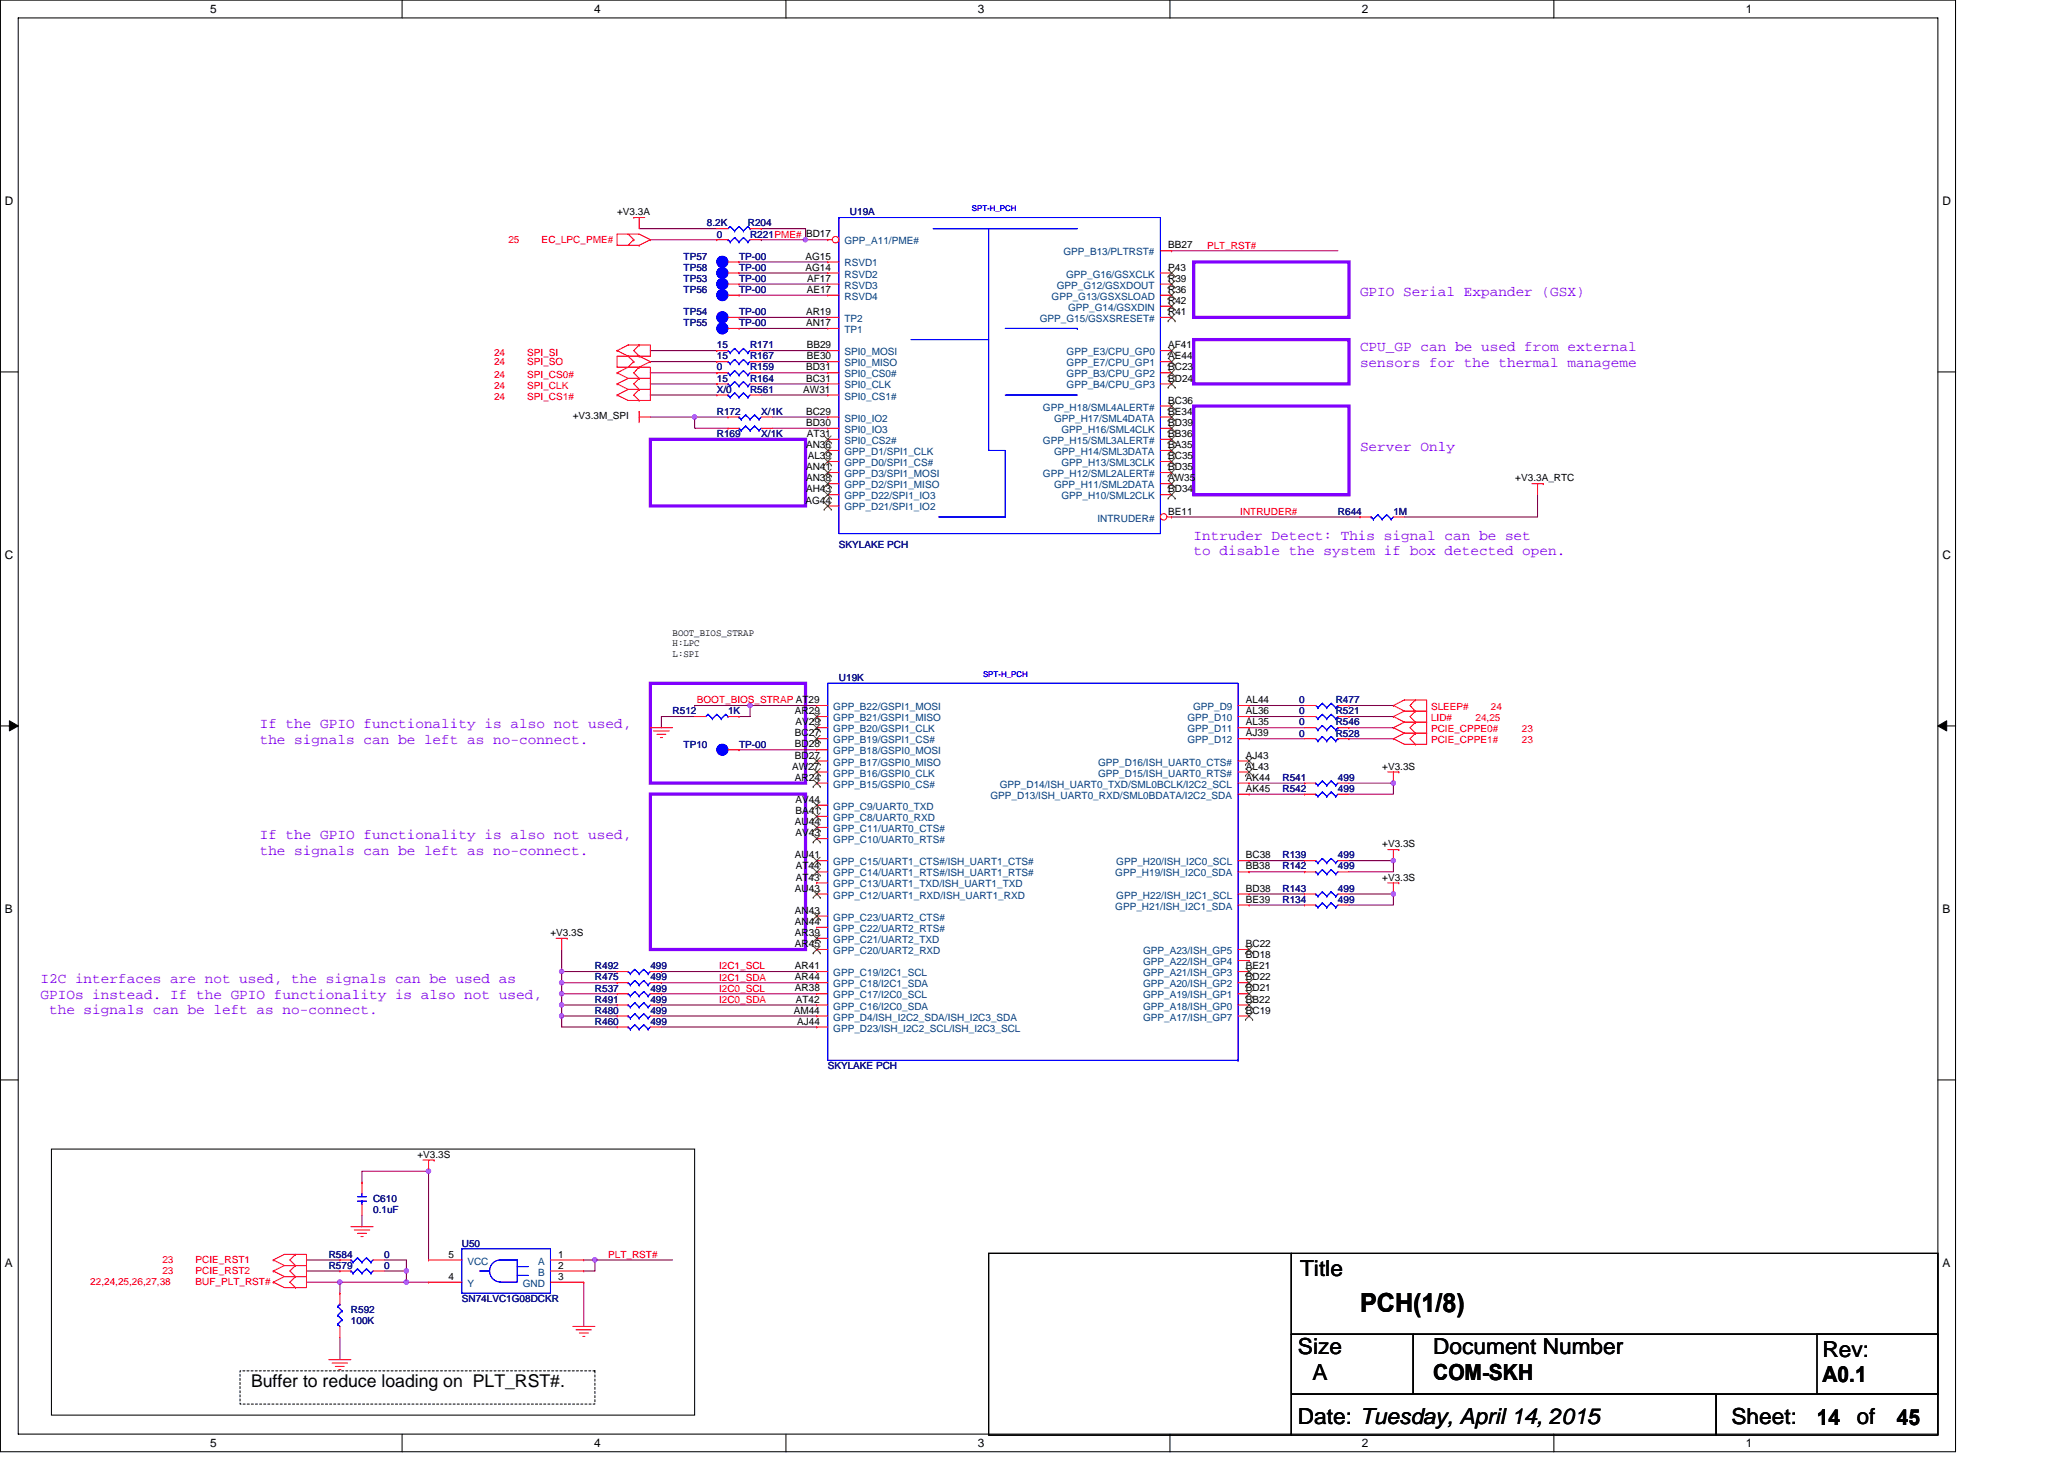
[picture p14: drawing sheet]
<svg xmlns="http://www.w3.org/2000/svg" width="297mm" height="210mm" viewBox="0 0 297 210" stroke-linecap="round" stroke-linejoin="round" font-family="sans-serif">
<defs><g id="words">
<text font-size="3.8" x="195.7" y="188.8">PCH(1/8)</text>
<g font-size="3.2">
<text x="187.1" y="183.7">Title</text>
<text x="186.8" y="194.9">Size</text>
<text x="206.3" y="194.9">Document Number</text>
<text x="262.3" y="195.4">Rev:</text>
<text x="188.9" y="198.5">A</text>
<text x="206.3" y="198.6">COM-SKH</text>
<text x="262.3" y="198.9">A0.1</text>
<text x="186.8" y="204.9">Date: Tuesday, April 14, 2015</text>
<text x="249.2" y="204.9">Sheet:</text>
<text x="261.5" y="205">14</text>
<text x="267.2" y="204.9">of</text>
<text x="273" y="205">45</text>
</g>
<text font-size="2.5" x="36.1" y="199.6">Buffer to reduce loading on PLT_RST#.</text>
<g font-size="2.1" fill="#8000ff">
<text x="195.7" y="42.6">GPIO Serial Expander (GSX)</text>
<text x="195.7" y="50.5">CPU_GP can be used from external</text>
<text x="195.7" y="52.8">sensors for the thermal manageme</text>
<text x="195.7" y="64.9">Server Only</text>
<text x="171.8" y="77.7">Intruder Detect: This signal can be set</text>
<text x="171.8" y="79.9">to disable the system if box detected open.</text>
<text x="37.4" y="104.8">If the GPIO functionality is also not used,</text>
<text x="37.4" y="107">the signals can be left as no-connect.</text>
<text x="37.4" y="120.8">If the GPIO functionality is also not used,</text>
<text x="37.4" y="123">the signals can be left as no-connect.</text>
<text x="5.8" y="141.5">I2C interfaces are not used, the signals can be used as</text>
<text x="5.8" y="143.7">GPIOs instead. If the GPIO functionality is also not used,</text>
<text x="7.1" y="146">the signals can be left as no-connect.</text>
</g>
<g font-size="1.7">
<text x="30.2" y="1.9">5</text>
<text x="85.5" y="1.9">4</text>
<text x="140.7" y="1.9">3</text>
<text x="196" y="1.9">2</text>
<text x="251.2" y="1.9">1</text>
<text x=".7" y="29.6">D</text>
<text x="279.5" y="29.6">D</text>
<text x=".7" y="80.5">C</text>
<text x="279.5" y="80.5">C</text>
<text x=".7" y="131.5">B</text>
<text x="279.5" y="131.5">B</text>
<text x=".7" y="182.4">A</text>
<text x="279.5" y="182.4">A</text>
<text x="30.2" y="208.3">5</text>
<text x="85.5" y="208.3">4</text>
<text x="140.7" y="208.3">3</text>
<text x="196" y="208.3">2</text>
<text x="251.2" y="208.3">1</text>
</g>
<g font-size="1.4" fill="#f00">
<text x="73.2" y="35">25</text>
<text x="78" y="35">EC_LPC_PME#</text>
<text x="173.7" y="35.8">PLT_RST#</text>
<text x="71.1" y="52.5">24</text>
<text x="71.1" y="51.2">24</text>
<text x="75.9" y="52.5">SPI_SO</text>
<text x="75.9" y="51.2">SPI_SI</text>
<text x="71.1" y="57.6">24</text>
<text x="71.1" y="54.4">24</text>
<text x="71.1" y="56">24</text>
<text x="75.9" y="57.6">SPI_CS1#</text>
<text x="75.9" y="54.4">SPI_CS0#</text>
<text x="75.9" y="56">SPI_CLK</text>
<text x="178.5" y="74.1">INTRUDER#</text>
<text x="100.3" y="101.2">BOOT_BIOS_STRAP AT29</text>
<text x="205.9" y="105.3">PCIE_CPPE0#</text>
<text x="205.9" y="107">PCIE_CPPE1#</text>
<text x="205.9" y="102.2">SLEEP#</text>
<text x="205.9" y="103.8">LID#</text>
<text x="212.3" y="103.8">24,25</text>
<text x="214.6" y="102.2">24</text>
<text x="219" y="105.3">23</text>
<text x="219" y="107">23</text>
<text x="103.5" y="139.5">I2C1_SCL</text>
<text x="103.5" y="141.1">I2C1_SDA</text>
<text x="103.5" y="142.7">I2C0_SCL</text>
<text x="103.5" y="144.3">I2C0_SDA</text>
<text x="13" y="185">22,24,25,26,27,38</text>
<text x="23.4" y="183.4">23</text>
<text x="23.4" y="181.8">23</text>
<text x="28.1" y="183.4">PCIE_RST2</text>
<text x="28.1" y="181.8">PCIE_RST1</text>
<text x="28.1" y="185">BUF_PLT_RST#</text>
<text x="87.5" y="181">PLT_RST#</text>
</g>
<g font-size="1.4">
<text x="88.8" y="31">+V3.3A</text>
<text x="168.1" y="35.8">BB27</text>
<text x="115.9" y="38.9">AG14</text>
<text x="115.9" y="37.4">AG15</text>
<text x="116.2" y="40.6">AF17</text>
<text x="168.1" y="40.6">R39</text>
<text x="168.1" y="38.9">P43</text>
<text x="116" y="46.9">AN17</text>
<text x="116" y="45.3">AR19</text>
<text x="116.1" y="42.1">AE17</text>
<text x="168.1" y="43.7">R42</text>
<text x="168.1" y="42.1">R36</text>
<text x="168.1" y="45.3">R41</text>
<text x="116" y="53.3">BD31</text>
<text x="116.1" y="51.7">BE30</text>
<text x="116.1" y="50.1">BB29</text>
<text x="168.1" y="53.3">BC23</text>
<text x="168.1" y="51.7">AE44</text>
<text x="168.1" y="50.1">AF41</text>
<text x="115.6" y="56.5">AW31</text>
<text x="116" y="59.7">BC29</text>
<text x="116" y="54.9">BC31</text>
<text x="168.1" y="59.7">BE34</text>
<text x="168.1" y="54.9">BD24</text>
<text x="168.1" y="58.1">BC36</text>
<text x="82.4" y="60.3">+V3.3M_SPI</text>
<text x="116" y="64.5">AN36</text>
<text x="116" y="61.3">BD30</text>
<text x="116.1" y="62.9">AT31</text>
<text x="168.1" y="64.5">BA35</text>
<text x="168.1" y="61.3">BD39</text>
<text x="168.1" y="62.9">BB36</text>
<text x="116" y="70.9">AH43</text>
<text x="116" y="69.3">AN38</text>
<text x="116" y="67.7">AN41</text>
<text x="116.2" y="66.1">AL39</text>
<text x="168.1" y="69.3">AW35</text>
<text x="168.1" y="70.9">BD34</text>
<text x="168.1" y="66.1">BC35</text>
<text x="168.1" y="67.7">BD35</text>
<text x="218.1" y="69.3">+V3.3A_RTC</text>
<text x="115.9" y="72.5">AG44</text>
<text x="168.1" y="74.1">BE11</text>
<text x="96.8" y="91.5">BOOT_BIOS_STRAP</text>
<text x="96.8" y="93">H:LPC</text>
<text x="96.8" y="94.5">L:SPI</text>
<text x="179.3" y="101.2">AL44</text>
<text x="114.4" y="102.8">AR29</text>
<text x="114.4" y="106">BC27</text>
<text x="114.4" y="107.6">BD28</text>
<text x="114.5" y="104.4">AV29</text>
<text x="179.3" y="102.8">AL36</text>
<text x="179.3" y="104.4">AL35</text>
<text x="179.3" y="106">AJ39</text>
<text x="114" y="110.8">AW27</text>
<text x="114.4" y="109.2">BD27</text>
<text x="114.4" y="112.4">AR24</text>
<text x="179.3" y="109.2">AJ43</text>
<text x="179.3" y="110.8">AL43</text>
<text x="179.3" y="112.4">AK44</text>
<text x="179.3" y="114">AK45</text>
<text x="198.9" y="110.8">+V3.3S</text>
<text x="114.4" y="118.7">AU44</text>
<text x="114.5" y="115.5">AV44</text>
<text x="114.5" y="117.2">BA41</text>
<text x="114.4" y="123.5">AU41</text>
<text x="114.5" y="120.4">AV43</text>
<text x="114.5" y="125.1">AT44</text>
<text x="179.3" y="123.5">BC38</text>
<text x="179.3" y="125.1">BB38</text>
<text x="198.9" y="122">+V3.3S</text>
<text x="114.4" y="128.3">AU43</text>
<text x="114.4" y="131.5">AN43</text>
<text x="114.5" y="126.7">AT43</text>
<text x="179.3" y="128.3">BD38</text>
<text x="179.3" y="129.9">BE39</text>
<text x="198.9" y="126.7">+V3.3S</text>
<text x="79.2" y="134.7">+V3.3S</text>
<text x="114.4" y="133.1">AN44</text>
<text x="114.4" y="134.7">AR39</text>
<text x="114.4" y="136.3">AR45</text>
<text x="179.3" y="136.3">BC22</text>
<text x="179.3" y="137.9">BD18</text>
<text x="114.4" y="139.5">AR41</text>
<text x="114.4" y="141.1">AR44</text>
<text x="114.4" y="142.7">AR38</text>
<text x="179.3" y="139.5">BE21</text>
<text x="179.3" y="141.1">BD22</text>
<text x="179.3" y="142.7">BD21</text>
<text x="114.2" y="145.9">AM44</text>
<text x="114.5" y="144.3">AT42</text>
<text x="114.7" y="147.5">AJ44</text>
<text x="179.3" y="144.3">BB22</text>
<text x="179.3" y="145.9">BC19</text>
<text x="60.1" y="166.6">+V3.3S</text>
<text x="64.5" y="181">5</text>
<text x="64.5" y="184.2">4</text>
<text x="80.3" y="181">1</text>
<text x="80.3" y="182.6">2</text>
<text x="80.3" y="184.2">3</text>
</g>
<g font-size="1.4" fill="#000080">
<text x="101.7" y="32.6">8.2K</text>
<text x="103.2" y="34.2">0</text>
<text x="107.6" y="32.6">R204</text>
<text x="107.9" y="34.2">R221PME# BD17</text>
<text x="122.3" y="31">U19A</text>
<text x="98.4" y="40.6">TP53</text>
<text x="98.4" y="37.4">TP57</text>
<text x="98.4" y="39">TP58</text>
<text x="106.4" y="40.6">TP-00</text>
<text x="106.4" y="37.4">TP-00</text>
<text x="106.4" y="39">TP-00</text>
<text x="98.4" y="42.2">TP56</text>
<text x="98.4" y="45.3">TP54</text>
<text x="98.4" y="46.9">TP55</text>
<text x="106.4" y="42.2">TP-00</text>
<text x="106.4" y="45.3">TP-00</text>
<text x="106.4" y="46.9">TP-00</text>
<text x="103.2" y="53.3">0</text>
<text x="103.2" y="50.1">15</text>
<text x="103.2" y="51.7">15</text>
<text x="107.9" y="53.3">R159</text>
<text x="107.9" y="50.1">R171</text>
<text x="107.9" y="51.7">R167</text>
<text x="103.2" y="59.7">R172</text>
<text x="103.2" y="54.9">15</text>
<text x="103.2" y="56.5">X/0</text>
<text x="107.9" y="54.9">R164</text>
<text x="107.9" y="56.5">R561</text>
<text x="109.6" y="59.7">X/1K</text>
<text x="103.2" y="62.9">R169</text>
<text x="109.6" y="62.9">X/1K</text>
<text x="192.5" y="74.1">R644</text>
<text x="200.5" y="74.1">1M</text>
<text x="120.7" y="78.9">SKYLAKE PCH</text>
<text x="120.7" y="98">U19K</text>
<text x="187" y="101.2">0</text>
<text x="192.2" y="101.2">R477</text>
<text x="96.8" y="102.8">R512</text>
<text x="98.4" y="107.6">TP10</text>
<text x="104.8" y="102.8">1K</text>
<text x="106.4" y="107.6">TP-00</text>
<text x="187" y="106">0</text>
<text x="187" y="102.8">0</text>
<text x="187" y="104.4">0</text>
<text x="192.2" y="106">R528</text>
<text x="192.2" y="102.8">R521</text>
<text x="192.2" y="104.4">R546</text>
<text x="184.6" y="112.4">R541</text>
<text x="184.6" y="114">R542</text>
<text x="192.5" y="112.4">499</text>
<text x="192.5" y="114">499</text>
<text x="184.6" y="123.5">R139</text>
<text x="184.6" y="125.1">R142</text>
<text x="192.5" y="123.5">499</text>
<text x="192.5" y="125.1">499</text>
<text x="184.6" y="128.3">R143</text>
<text x="184.6" y="129.9">R134</text>
<text x="192.5" y="128.3">499</text>
<text x="192.5" y="129.9">499</text>
<text x="85.6" y="139.5">R492</text>
<text x="85.6" y="141.1">R475</text>
<text x="85.6" y="142.7">R537</text>
<text x="93.6" y="139.5">499</text>
<text x="93.6" y="141.1">499</text>
<text x="93.6" y="142.7">499</text>
<text x="85.6" y="145.9">R480</text>
<text x="85.6" y="147.5">R460</text>
<text x="85.6" y="144.3">R491</text>
<text x="93.6" y="145.9">499</text>
<text x="93.6" y="147.5">499</text>
<text x="93.6" y="144.3">499</text>
<text x="119.1" y="153.9">SKYLAKE PCH</text>
<text x="53.7" y="173">C610</text>
<text x="53.7" y="174.6">0.1uF</text>
<text x="66.5" y="179.4">U50</text>
<text x="47.3" y="182.6">R579</text>
<text x="47.3" y="181">R584</text>
<text x="55.3" y="182.6">0</text>
<text x="55.3" y="181">0</text>
<text x="50.5" y="189">R592</text>
<text x="50.5" y="190.6">100K</text>
<text x="66.5" y="187.4">SN74LVC1G08DCKR</text>
</g>
<g font-size="1.4" fill="#004080">
<text x="121.5" y="35.2">GPP_A11/PME#</text>
<text x="121.5" y="41.6">RSVD3</text>
<text x="121.5" y="39.9">RSVD2</text>
<text x="121.5" y="38.4">RSVD1</text>
<text x="152.1" y="41.6">GPP_G12/GSXDOUT</text>
<text x="153" y="36.7">GPP_B13/PLTRST#</text>
<text x="153.4" y="39.9">GPP_G16/GSXCLK</text>
<text x="121.5" y="47.9">TP1</text>
<text x="121.5" y="46.3">TP2</text>
<text x="121.5" y="43.1">RSVD4</text>
<text x="149.6" y="46.3">GPP_G15/GSXSRESET#</text>
<text x="151.3" y="43.1">GPP_G13/GSXSLOAD</text>
<text x="153.7" y="44.7">GPP_G14/GSXDIN</text>
<text x="121.5" y="52.7">SPI0_MISO</text>
<text x="121.5" y="51.1">SPI0_MOSI</text>
<text x="153.5" y="52.7">GPP_E7/CPU_GP1</text>
<text x="153.5" y="51.1">GPP_E3/CPU_GP0</text>
<text x="121.5" y="57.5">SPI0_CS1#</text>
<text x="121.5" y="55.9">SPI0_CLK</text>
<text x="121.5" y="54.3">SPI0_CS0#</text>
<text x="150.1" y="59.1">GPP_H18/SML4ALERT#</text>
<text x="153.5" y="55.9">GPP_B4/CPU_GP3</text>
<text x="153.5" y="54.3">GPP_B3/CPU_GP2</text>
<text x="121.5" y="65.5">GPP_D1/SPI1_CLK</text>
<text x="121.5" y="63.9">SPI0_CS2#</text>
<text x="121.5" y="62.3">SPI0_IO3</text>
<text x="121.5" y="60.7">SPI0_IO2</text>
<text x="150.1" y="63.9">GPP_H15/SML3ALERT#</text>
<text x="151.7" y="65.5">GPP_H14/SML3DATA</text>
<text x="151.7" y="60.7">GPP_H17/SML4DATA</text>
<text x="152.8" y="62.3">GPP_H16/SML4CLK</text>
<text x="121.5" y="71.9">GPP_D22/SPI1_IO3</text>
<text x="121.5" y="70.3">GPP_D2/SPI1_MISO</text>
<text x="121.5" y="68.7">GPP_D3/SPI1_MOSI</text>
<text x="121.5" y="67.1">GPP_D0/SPI1_CS#</text>
<text x="150.1" y="68.7">GPP_H12/SML2ALERT#</text>
<text x="151.7" y="70.3">GPP_H11/SML2DATA</text>
<text x="152.8" y="71.9">GPP_H10/SML2CLK</text>
<text x="152.8" y="67.1">GPP_H13/SML3CLK</text>
<text x="121.5" y="73.5">GPP_D21/SPI1_IO2</text>
<text x="157.9" y="75.1">INTRUDER#</text>
<text x="119.9" y="102.2">GPP_B22/GSPI1_MOSI</text>
<text x="119.9" y="103.8">GPP_B21/GSPI1_MISO</text>
<text x="119.9" y="105.4">GPP_B20/GSPI1_CLK</text>
<text x="119.9" y="107">GPP_B19/GSPI1_CS#</text>
<text x="170.9" y="103.8">GPP_D10</text>
<text x="170.9" y="105.4">GPP_D11</text>
<text x="170.9" y="107">GPP_D12</text>
<text x="171.7" y="102.2">GPP_D9</text>
<text x="119.9" y="108.6">GPP_B18/GSPI0_MOSI</text>
<text x="119.9" y="110.2">GPP_B17/GSPI0_MISO</text>
<text x="119.9" y="111.8">GPP_B16/GSPI0_CLK</text>
<text x="119.9" y="113.4">GPP_B15/GSPI0_CS#</text>
<text x="143.9" y="113.4">GPP_D14/ISH_UART0_TXD/SML0BCLK/I2C2_SCL</text>
<text x="158" y="110.2">GPP_D16/ISH_UART0_CTS#</text>
<text x="158" y="111.8">GPP_D15/ISH_UART0_RTS#</text>
<text x="119.9" y="116.5">GPP_C9/UART0_TXD</text>
<text x="119.9" y="118.2">GPP_C8/UART0_RXD</text>
<text x="119.9" y="119.7">GPP_C11/UART0_CTS#</text>
<text x="142.6" y="115">GPP_D13/ISH_UART0_RXD/SML0BDATA/I2C2_SDA</text>
<text x="119.9" y="121.3">GPP_C10/UART0_RTS#</text>
<text x="119.9" y="124.5">GPP_C15/UART1_CTS#/ISH_UART1_CTS#</text>
<text x="160.7" y="124.5">GPP_H20/ISH_I2C0_SCL</text>
<text x="119.9" y="126.1">GPP_C14/UART1_RTS#/ISH_UART1_RTS#</text>
<text x="119.9" y="127.7">GPP_C13/UART1_TXD/ISH_UART1_TXD</text>
<text x="119.9" y="129.3">GPP_C12/UART1_RXD/ISH_UART1_RXD</text>
<text x="160.5" y="126.1">GPP_H19/ISH_I2C0_SDA</text>
<text x="160.5" y="130.9">GPP_H21/ISH_I2C1_SDA</text>
<text x="160.7" y="129.3">GPP_H22/ISH_I2C1_SCL</text>
<text x="119.9" y="132.5">GPP_C23/UART2_CTS#</text>
<text x="119.9" y="134.1">GPP_C22/UART2_RTS#</text>
<text x="119.9" y="135.7">GPP_C21/UART2_TXD</text>
<text x="119.9" y="137.3">GPP_C20/UART2_RXD</text>
<text x="164.5" y="137.3">GPP_A23/ISH_GP5</text>
<text x="119.9" y="140.5">GPP_C19/I2C1_SCL</text>
<text x="119.9" y="142.1">GPP_C18/I2C1_SDA</text>
<text x="119.9" y="143.7">GPP_C17/I2C0_SCL</text>
<text x="164.5" y="138.9">GPP_A22/ISH_GP4</text>
<text x="164.5" y="140.5">GPP_A21/ISH_GP3</text>
<text x="164.5" y="142.1">GPP_A20/ISH_GP2</text>
<text x="164.5" y="143.7">GPP_A19/ISH_GP1</text>
<text x="119.9" y="145.3">GPP_C16/I2C0_SDA</text>
<text x="119.9" y="146.9">GPP_D4/ISH_I2C2_SDA/ISH_I2C3_SDA</text>
<text x="119.9" y="148.5">GPP_D23/ISH_I2C2_SCL/ISH_I2C3_SCL</text>
<text x="164.5" y="145.3">GPP_A18/ISH_GP0</text>
<text x="164.5" y="146.9">GPP_A17/ISH_GP7</text>
<text x="67.3" y="182">VCC</text>
<text x="67.3" y="185.2">Y</text>
<text x="75.2" y="185.2">GND</text>
<text x="77.5" y="182">A</text>
<text x="77.5" y="183.6">B</text>
</g>
<g font-size="1.1" fill="#00f">
<text x="139.9" y="30.4">SPT-H_PCH</text>
<text x="141.5" y="97.5">SPT-H_PCH</text>
</g>
</g></defs>
<path d="M.1 0h281.3v208.9h-281.3zM2.6 2.6h276.3v203.8h-276.3z" fill="none" stroke="#000" stroke-width=".15"/>
<g fill="#fff">
<path d="M30.2 .4h1v1.8h-1z"/>
<path d="M30.2 206.7h1v1.9h-1z"/>
</g>
<path d="M57.9 0v2.6M57.9 206.4v2.6" fill="none" stroke="#000" stroke-width=".15"/>
<g fill="#fff">
<path d="M85.5 .4h.9v1.8h-.9z"/>
<path d="M85.5 206.7h.9v1.9h-.9z"/>
</g>
<path d="M113.1 0v2.6M113.1 206.4v2.6" fill="none" stroke="#000" stroke-width=".15"/>
<g fill="#fff">
<path d="M140.7 .4h1v1.8h-1z"/>
<path d="M140.7 206.7h1v1.9h-1z"/>
</g>
<path d="M168.4 0v2.6M168.4 206.4v2.6" fill="none" stroke="#000" stroke-width=".15"/>
<g fill="#fff">
<path d="M196 .4h.9v1.8h-.9z"/>
<path d="M196 206.7h.9v1.9h-.9z"/>
</g>
<path d="M223.6 0v2.6M223.6 206.4v2.6" fill="none" stroke="#000" stroke-width=".15"/>
<g fill="#fff">
<path d="M251.2 .4h1v1.8h-1z"/>
<path d="M251.2 206.7h1v1.9h-1z"/>
<path d="M.7 28h1.2v1.9h-1.2z"/>
<path d="M279.5 28h1.3v1.9h-1.3z"/>
<path d="M.7 79h1.2v1.9h-1.2z"/>
<path d="M279.5 79h1.3v1.9h-1.3z"/>
</g>
<path d="M.1 53.5h2.5M278.9 53.5h2.5" fill="none" stroke="#000" stroke-width=".15"/>
<g fill="#fff">
<path d="M.7 129.9h1.1v1.9h-1.1z"/>
<path d="M279.5 129.9h1.2v1.9h-1.2z"/>
</g>
<path d="M.1 104.5h2.5M278.9 104.5h2.5" fill="none" stroke="#000" stroke-width=".15"/>
<path d="M1.4 103.7l1.2 .8-1.2 .7zM278.9 104.5l1.3-.8v1.5z" fill="#000" stroke="#000" stroke-width=".14"/>
<g fill="#fff">
<path d="M.7 180.9h1.1v1.9h-1.1z"/>
<path d="M279.5 180.9h1.2v1.9h-1.2z"/>
</g>
<path d="M.1 155.4h2.5M278.9 155.4h2.5M7.4 165.4h92.6v38.3h-92.6zM142.3 180.4h43.5v26.1h-43.5zM185.8 192h17.6v8.6h-17.6zM185.8 180.4h93.1v11.6h-93.1zM203.4 192h75.5v8.6h-75.5zM261.5 192h17.4v8.6h-17.4zM185.8 200.6h61.2v5.9h-61.2zM247 200.6h31.9v5.9h-31.9z" fill="none" stroke="#000" stroke-width=".15"/>
<path d="M34.5 197.3h51.1v4.8h-51.1z" fill="none" stroke="#000" stroke-width=".15" stroke-dasharray=".3 .3"/>
<path d="M171.8 37.7h22.3v8h-22.3zM171.8 48.9h22.3v6.3h-22.3zM171.8 58.4h22.3v12.8h-22.3zM93.6 63.2h22.3v9.6h-22.3zM93.6 98.3h22.3v14.4h-22.3zM93.6 114.3h22.3v22.4h-22.3z" fill="none" stroke="#8000ff" stroke-width=".47"/>
<g fill="none" stroke="#800040" stroke-width=".15">
<path d="M92 32.9h11.2M93.6 34.5h9.6M106.4 37.7h12.7M106.4 39.3h12.7M109.6 32.9h6.3M109.6 34.5h.1M109.6 34.5h6.3M115.9 34.5h3.2M115.9 32.9h.1M115.9 32.9v1.6M168.6 36.1h.1M168.6 36.1h23.9"/>
<path d="M93.6 56.9h9.6M93.6 53.7h9.6M93.6 52h9.6M93.6 55.2h9.6M93.6 50.5h9.6M106.4 40.9h12.7M106.4 42.5h12.7M106.4 45.7h12.7M106.4 47.3h12.7M109.6 56.9h9.5M109.6 53.7h9.5M109.6 52h9.5"/>
<path d="M109.6 55.2h9.5M109.6 50.5h9.5M93.6 60h6.4v1.6h4.8M100 60h.1M100 60h4.8M111.1 60h8M111.1 61.6h8M168.6 74.4h.1M168.6 74.4h27.1M221.3 71.2v3.2h-19.2M100 101.5h7.9v1.6h-1.5M100 103.1h-4.8v1.6"/>
<path d="M100 101.5h.1M106.4 107.9h11.1M107.9 101.5h.1M107.9 101.5h9.6M117.5 107.9h.1M179.8 112.7h7.9M179.8 114.3h7.9M179.8 104.7h7.9M179.8 106.3h7.9M179.8 101.5h7.9M179.8 103.1h7.9M194.1 104.7h6.4"/>
<path d="M194.1 106.3h6.4M194.1 101.5h6.4M194.1 103.1h6.4M194.1 112.7h6.4M200.5 112.7h.1M200.5 112.7v1.6h-6.4M80.8 139.8h.1M80.8 136.7v3.1M80.8 139.8h8M80.8 139.8v1.6M95.2 139.8h.1M95.2 139.8h22.3"/>
<path d="M179.8 123.9h7.9M179.8 125.5h7.9M179.8 128.7h7.9M179.8 130.3h7.9M194.1 123.9h6.4M194.1 128.7h6.4M200.5 123.9h.1M200.5 123.9v1.6h-6.4M200.5 128.7h.1M200.5 128.7v1.6h-6.4M80.8 141.4h8M80.8 143h.1"/>
<path d="M80.8 144.6h8M80.8 143v1.6M80.8 141.4h.1M80.8 141.4v1.6M80.8 146.2h.1M80.8 146.2h8M80.8 146.2v1.6h8M80.8 143h8M80.8 144.6v1.6M95.2 141.4h.1M95.2 143h.1M95.2 144.6h.1"/>
<path d="M95.2 146.2h22.3M95.2 147.8h22.3M95.2 141.4h22.3M95.2 143h22.3M95.2 144.6h22.3M52.1 174.9v1.7M61.7 168.6h-9.6v1.6M61.7 168.6h.1M61.7 168.6v12.7M44.1 184.5h4.8M44.1 181.3h4.8M44.1 182.9h4.8"/>
<path d="M48.9 192.5v3.2M48.9 184.5h.1M48.9 184.5v1.6M48.9 184.5h12.8M55.3 181.3h3.2v1.6M55.3 182.9h3.2M58.5 184.5h.1M58.5 182.9h.1M58.5 182.9v1.6M84 181.3h1.6M84 184.5v6.4M85.6 181.3v1.6h-1.6"/>
<path d="M85.6 181.3h.1M85.6 181.3h11.2"/>
</g>
<g fill="#f0f" stroke="#f0f" stroke-width=".15">
<circle cx="100" cy="60" r=".31"/>
<circle cx="85.6" cy="181.3" r=".31"/>
<circle cx="48.9" cy="184.5" r=".31"/>
<circle cx="58.5" cy="184.5" r=".31"/>
<circle cx="61.7" cy="168.6" r=".31"/>
<circle cx="58.5" cy="182.9" r=".31"/>
<circle cx="80.8" cy="139.8" r=".31"/>
<circle cx="80.8" cy="143" r=".31"/>
<circle cx="80.8" cy="141.4" r=".31"/>
<circle cx="80.8" cy="144.6" r=".31"/>
<circle cx="80.8" cy="146.2" r=".31"/>
<circle cx="200.5" cy="112.7" r=".31"/>
<circle cx="200.5" cy="123.9" r=".31"/>
<circle cx="200.5" cy="128.7" r=".31"/>
<circle cx="115.9" cy="34.5" r=".31"/>
<circle cx="107.9" cy="101.5" r=".31"/>
</g>
<g fill="none" stroke="#f00" stroke-width=".15">
<path d="M90.4 33.7l.8 .8M91.2 31.3h.1M91.2 34.5h.1M91.2 31.3h1.6M91.2 34.5l-.8 .8M92 31.3v1.6M92 35.3h.1M93.6 34.5l-1.6-.8h-3.2v1.6h3.2M93.6 34.5h.1M93.6 34.5l-1.6 .8M103.2 34.5h.1M103.2 34.5h1.6"/>
<path d="M104.8 37.7h1.6M106.4 37.7h.1M107.9 34.5h1.7M88.8 56.9h.1M88.8 53.7h.1M88.8 55.2h.1M88.8 50.5h.1M88.8 50.5l1.6-.8h3.2v1.6h-3.2M88.8 53.7l1.6 .8M88.8 55.2l1.6 .8M88.8 50.5l1.6 .8M90.4 56h3.2v1.6h-3.2l-1.6-.7"/>
<path d="M90.4 52.9h3.2v1.6h-3.2M90.4 54.5h3.2v1.5h-3.2M90.4 56l-1.6 .9M90.4 52.9l-1.6 .8M90.4 51.3l.8 .7M90.4 54.5l-1.6 .7M91.2 52h.1M91.2 52l-.8 .9M92 59.2h.1M92 57.6h.1M92 56h.1M92 54.5h.1"/>
<path d="M92 52.9h.1M92 51.3h-3.2v1.6h3.2M92 51.3h.1M92 49.7h.1M92 59.2v1.6M92 56l-.8 .9 .8 .7M92 52.9l-.8 .8 .8 .8M92 51.3l1.6 .7M92 54.5l-.8 .7 .8 .8M92 49.7l-.8 .8 .8 .8M93.6 52h.1M93.6 52l-1.6 .9"/>
<path d="M103.2 53.7h.1M103.2 50.5h.1M103.2 53.7h1.6M103.2 50.5h1.6M104.8 40.9h1.6M104.8 42.5h1.6M106.4 40.9h.1M106.4 42.5h.1M107.9 53.7h1.7M107.9 50.5h1.7M92 60h1.6M104.8 60h.1"/>
<path d="M104.8 61.6h.1M104.8 60h1.6M104.8 61.6h1.6M109.6 60h1.5M109.6 61.6h1.5M220.5 69.6h1.6M221.3 69.6v1.6M222.1 69.6h.1M93.6 104.7h3.2M94.1 105.2h2.2M94.5 105.7h1.3M95 106.2h.4"/>
<path d="M100 103.1h1.6M104.8 103.1h1.6M106.4 103.1h.1M117.5 101.5h.1M117.5 103.1h.1M117.5 104.7h.1M117.5 106.3h.1M117.5 107.9h.1M117.5 109.5h.1M117.5 111.1h.1M117.5 112.7h.1M117.5 115.9h.1"/>
<path d="M117.5 117.5h.1M117.5 119.1h.1M117.5 111.1h1.6M117.5 106.3h1.6M117.5 112.7h1.6M117.5 101.5h1.6M117.5 103.1h1.6M117.5 104.7h1.6M117.5 107.9h1.6M117.5 109.5h1.6M117.5 115.9h1.6M117.5 117.5h1.6"/>
<path d="M117.5 119.1h1.6M178.2 111.1h1.6M178.2 106.3h1.6M178.2 112.7h1.6M178.2 114.3h1.6M178.2 101.5h1.6M178.2 103.1h1.6M178.2 104.7h1.6M178.2 109.5h1.6M179.8 101.5h.1M179.8 103.1h.1M179.8 104.7h.1"/>
<path d="M179.8 106.3h.1M179.8 109.5h.1M179.8 111.1h.1M179.8 112.7h.1M179.8 114.3h.1M187.7 106.3h1.7M187.7 112.7h.1M187.7 114.3h.1M187.7 101.5h1.7M187.7 112.7h1.7M187.7 114.3h1.7M192.5 112.7h1.6"/>
<path d="M192.5 114.3h1.6M192.5 106.3h1.6M192.5 101.5h1.6M194.1 106.3h.1M194.1 101.5h.1M199.7 111.1h1.6M200.5 111.1v1.6M200.5 104.7h.1M200.5 106.3h.1M200.5 101.5h.1M200.5 101.5l1.6-.8h3.2v1.6h-3.2M200.5 103.1h.1"/>
<path d="M200.5 104.7l1.6 .8M200.5 101.5l1.6 .8M200.5 103.1l1.6 .8M201.3 111.1h.1M202.1 103.9h3.2v1.6h-3.2M202.1 105.5h3.2v1.6h-3.2l-1.6-.8M202.1 102.3h3.2v1.6h-3.2M202.1 103.9l-1.6 .8M202.1 105.5l-1.6 .8M202.1 102.3l-1.6 .8M203.7 105.5h.1M203.7 103.9h.1"/>
<path d="M203.7 107.1h.1M203.7 102.3h.1M203.7 100.7h.1M203.7 103.9l-.8 .8 .8 .8M203.7 105.5l-.8 .8 .8 .8M203.7 100.7l-.8 .8 .8 .8M203.7 102.3l-.8 .8 .8 .8M80 135h1.6M80.8 135v1.7M81.6 135h.1M88.8 139.8h.1M88.8 139.8h1.6"/>
<path d="M93.6 139.8h1.6M117.5 120.7h.1M117.5 123.9h.1M117.5 125.5h.1M117.5 127.1h.1M117.5 128.7h.1M117.5 131.8h.1M117.5 133.5h.1M117.5 135h.1M117.5 136.7h.1M117.5 139.8h.1M117.5 135h1.6"/>
<path d="M117.5 127.1h1.6M117.5 128.7h1.6M117.5 120.7h1.6M117.5 123.9h1.6M117.5 125.5h1.6M117.5 131.8h1.6M117.5 133.5h1.6M117.5 136.7h1.6M117.5 139.8h1.6M178.2 128.7h1.6M178.2 123.9h1.6M178.2 125.5h1.6"/>
<path d="M178.2 136.7h1.6M178.2 139.8h1.6M178.2 130.3h1.6M178.2 138.2h1.6M179.8 123.9h.1M179.8 125.5h.1M179.8 128.7h.1M179.8 130.3h.1M179.8 136.7h.1M179.8 138.2h.1M179.8 139.8h.1M187.7 128.7h.1"/>
<path d="M187.7 130.3h.1M187.7 123.9h.1M187.7 125.5h.1M187.7 128.7h1.7M187.7 123.9h1.7M187.7 125.5h1.7M187.7 130.3h1.7M192.5 128.7h1.6M192.5 130.3h1.6M192.5 123.9h1.6M192.5 125.5h1.6M199.7 122.3h1.6"/>
<path d="M199.7 127.1h1.6M200.5 122.3v1.6M200.5 127.1v1.6M201.3 122.3h.1M201.3 127.1h.1M117.5 141.4h.1M117.5 143h.1M117.5 144.6h.1M117.5 146.2h.1M117.5 147.8h.1M117.5 141.4h1.6M117.5 143h1.6"/>
<path d="M117.5 144.6h1.6M117.5 146.2h1.6M117.5 147.8h1.6M178.2 141.4h1.6M178.2 143h1.6M178.2 144.6h1.6M178.2 146.2h1.6M179.8 141.4h.1M179.8 143h.1M179.8 144.6h.1M179.8 146.2h.1M50.5 176.6h3.2"/>
<path d="M51 177h2.2M51.5 177.5h1.2M51.9 178h.4M60.9 167h1.6M61.7 167v1.6M62.5 167h.1M39.3 182.9h.1M39.3 181.3h.1M39.3 181.3l1.6-.8h3.2v1.6h-3.2M39.3 184.5h.1M39.3 182.9l1.6 .8M39.3 181.3l1.6 .8"/>
<path d="M40.9 182.1h3.2v1.6h-3.2M40.9 183.7h3.2v1.6h-3.2l-1.6-.8M40.9 182.1l-1.6 .8M40.9 183.7l-1.6 .8M42.5 183.7h.1M42.5 182.1h.1M42.5 180.5h.1M42.5 185.3h.1M42.5 182.1l-.8 .8 .8 .8M42.5 180.5l-.8 .8 .8 .8M42.5 183.7l-.8 .8 .8 .8M47.3 195.7h3.2"/>
<path d="M47.8 196.2h2.2M48.3 196.7h1.2M48.7 197.1h.4M48.9 190.9v1.6M48.9 186.1h.1M48.9 182.9h.1M48.9 186.1v1.6M48.9 182.9h1.6M53.7 182.9h1.6M61.7 181.3h.1M61.7 184.5h.1M61.7 181.3h4.8"/>
<path d="M61.7 184.5h4.8M79.2 182.9h4.8M79.2 181.3h4.8M79.2 184.5h4.8M82.4 190.9h3.2M82.9 191.4h2.2M83.4 191.9h1.3M83.9 192.3h.3M84 181.3h.1M84 182.9h.1M84 184.5h.1"/>
</g>
<g fill="#00f" stroke="#00f" stroke-width=".15">
<circle cx="104" cy="40.9" r=".79"/>
<circle cx="104" cy="37.7" r=".8"/>
<circle cx="104" cy="42.5" r=".8"/>
</g>
<g fill="none" stroke="#00f" stroke-width=".15">
<path d="M104.8 34.5h.1M104.8 34.5l.3 .3M105.1 34.8h.1M105.7 34.2h.1M105.7 34.2l-.6 .6M105.7 34.2l.7 .6M106.4 34.8h.1M107 34.2h.1M107 34.2l.6 .6M107 34.2l-.6 .6M107.6 34.8h.1M107.9 34.5l-.3 .3"/>
<path d="M120.7 31.3h46.3v45.5h-46.3zM134.3 32.9h20.7M142.3 32.9v31.9h2.4v9.6h-9.6M104.8 53.7h.1M104.8 50.5h.1M104.8 53.7l.3 .3M104.8 50.5l.3 .3M105.1 54h.1M105.1 50.8h.1M105.7 53.3h.1M105.7 50.1h.1M105.7 53.3l-.6 .7"/>
<path d="M105.7 53.3l.7 .7M105.7 50.1l-.6 .7M105.7 50.1l.7 .7M106.4 54h.1M106.4 50.8h.1M107 53.3h.1M107 50.1h.1M107 53.3l.6 .7M107 53.3l-.6 .7M107 50.1l.6 .7M107 50.1l-.6 .7M107.3 59.7h.1"/>
<path d="M107.3 59.7l-.6 .6M107.3 59.7l.6 .6M107.6 54h.1M107.6 50.8h.1M107.9 53.7l-.3 .3M107.9 50.5l-.3 .3M108.6 59.7h.1M108.6 59.7l.6 .6M108.6 59.7l-.7 .6M131.1 48.9h11.2M144.7 56.9h10.3M144.7 47.3h10.3"/>
<path d="M155 47.3h.1M106.4 60h.1M106.4 61.6h.1M106.4 60l.3 .3M106.4 61.6l.3 .4M106.7 60.3h.1M106.7 62h.1M107.3 61.3h.1M107.3 61.3l-.6 .7M107.3 61.3l.6 .7M107.9 60.3h.1M107.9 62h.1"/>
<path d="M108.6 61.3h.1M108.6 61.3l.6 .7M108.6 61.3l-.7 .7M109.2 60.3h.1M109.2 62h.1M109.6 60l-.4 .3M109.6 61.6l-.4 .4M119.1 98.3h59.1v54.3h-59.1zM101.9 102.8h.1M101.9 102.8l-.3 .3M101.9 102.8l.6 .6M102.5 103.4h.1"/>
<path d="M103.2 102.8h.1M103.2 102.8l-.7 .6M103.2 102.8l.6 .6M103.8 103.4h.1M104.5 102.8h.1M104.5 102.8l-.7 .6M104.5 102.8l.3 .3M104.8 103.1h.1M189.4 112.7h.1M189.4 114.3h.1M189.4 106.3l.3 .3M189.4 112.7l.3 .3"/>
<path d="M189.4 114.3l.3 .3M189.4 101.5l.3 .4M189.7 106.6h.1M189.7 113h.1M189.7 114.6h.1M189.7 101.9h.1M190.3 106h.1M190.3 112.4h.1M190.3 114h.1M190.3 101.2h.1M190.3 106l-.6 .6M190.3 106l.6 .6"/>
<path d="M190.3 112.4l-.6 .6M190.3 112.4l.6 .6M190.3 114l-.6 .6M190.3 114l.6 .6M190.3 101.2l-.6 .7M190.3 101.2l.6 .7M190.9 106.6h.1M190.9 113h.1M190.9 114.6h.1M190.9 101.9h.1M191.6 106h.1M191.6 112.4h.1"/>
<path d="M191.6 114h.1M191.6 101.2h.1M191.6 106l.6 .6M191.6 106l-.7 .6M191.6 112.4l.6 .6M191.6 112.4l-.7 .6M191.6 114l.6 .6M191.6 114l-.7 .6M191.6 101.2l.6 .7M191.6 101.2l-.7 .7M192.2 106.6h.1M192.2 113h.1"/>
<path d="M192.2 114.6h.1M192.2 101.9h.1M192.5 106.3h.1M192.5 101.5h.1M192.5 106.3l-.3 .3M192.5 112.7l-.3 .3M192.5 114.3l-.3 .3M192.5 101.5l-.3 .4M90.4 139.8h.1M90.4 139.8l.3 .3M91.4 139.5h.1M91.4 139.5l-.7 .6"/>
<path d="M91.4 139.5l.6 .6M92.6 139.5h.1M92.6 139.5l.7 .6M92.6 139.5l-.6 .6M93.6 139.8l-.3 .3M189.4 128.7h.1M189.4 130.3h.1M189.4 123.9h.1M189.4 125.5h.1M189.4 128.7l.3 .3M189.4 130.3l.3 .3M189.4 123.9l.3 .3"/>
<path d="M189.4 125.5l.3 .3M189.7 129h.1M189.7 130.6h.1M189.7 124.2h.1M189.7 125.8h.1M190.3 128.4h.1M190.3 129.9h.1M190.3 123.5h.1M190.3 125.2h.1M190.3 128.4l-.6 .6M190.3 128.4l.6 .6M190.3 129.9l-.6 .7"/>
<path d="M190.3 129.9l.6 .7M190.3 123.5l-.6 .7M190.3 123.5l.6 .7M190.3 125.2l-.6 .6M190.3 125.2l.6 .6M190.9 129h.1M190.9 130.6h.1M190.9 124.2h.1M190.9 125.8h.1M191.6 128.4h.1M191.6 129.9h.1M191.6 123.5h.1"/>
<path d="M191.6 125.2h.1M191.6 128.4l.6 .6M191.6 128.4l-.7 .6M191.6 129.9l.6 .7M191.6 129.9l-.7 .7M191.6 123.5l.6 .7M191.6 123.5l-.7 .7M191.6 125.2l.6 .6M191.6 125.2l-.7 .6M192.2 129h.1M192.2 130.6h.1M192.2 124.2h.1"/>
<path d="M192.2 125.8h.1M192.5 128.7l-.3 .3M192.5 130.3l-.3 .3M192.5 123.9l-.3 .3M192.5 125.5l-.3 .3M90.7 140.1h.1M92 140.1h.1M93.3 140.1h.1M178.2 152.6h.1M66.5 179.7h12.7v6.4h-12.7zM48.6 188h.1M48.6 190.6h.1"/>
<path d="M48.6 189.3h.1M48.6 188l.6 .7M48.6 190.6l.3 .3M48.6 189.3l.6 .6M48.9 187.7h.1M48.9 187.7l-.3 .3M49.2 189.9h.1M49.2 188.7h.1M49.2 189.9l-.6 .7M49.2 188.7l-.6 .6M50.5 182.9h.1M50.5 182.9l.3 .3"/>
<path d="M50.8 183.2h.1M51.5 182.6h.1M51.5 182.6l-.7 .6M51.5 182.6l.6 .6M52.1 183.2h.1M52.7 182.6h.1M52.7 182.6l.7 .6M52.7 182.6l-.6 .6M53.4 183.2h.1M53.7 182.9l-.3 .3M69 182.9h1.5M72 181.3a1.59 1.59 0 0 0-1.5 1.6 1.59 1.59 0 0 0 1.5 1.6"/>
<path d="M72 181.3h2.4v3.2h-2.4M74.4 182.3h1.6M74.4 183.6h1.6"/>
</g>
<g fill="none" stroke="#804000" stroke-width=".14">
<path d="M117 103.6h.1M117 105.2h.1M117 106.8h.1M117 110h.1M117 111.6h.1M117 113.2h.1M117 116.4h.1M117 118h.1M117 119.6h.1M117 102.6l1 1M117 104.2l1 1M117 105.8l1 1"/>
<path d="M117 109l1 1M117 110.6l1 1M117 112.2l1 1M117 115.4l1 1M117 117l1 1M117 118.6l1 1M118 102.6l-1 1M118 104.2l-1 1M118 105.8l-1 1M118 109l-1 1M118 110.6l-1 1M118 112.2l-1 1"/>
<path d="M118 115.4l-1 1M118 117l-1 1M118 118.6l-1 1M118 103.6h.1M118 105.2h.1M118 106.8h.1M118 110h.1M118 111.6h.1M118 113.2h.1M118 116.4h.1M118 118h.1M118 119.6h.1"/>
<path d="M179.3 110h.1M179.3 111.6h.1M179.3 109l1 1M179.3 110.6l1 1M180.3 109l-1 1M180.3 110.6l-1 1M180.3 110h.1M180.3 111.6h.1M117 121.2h.1M117 124.4h.1M117 126h.1M117 129.2h.1"/>
<path d="M117 132.4h.1M117 135.6h.1M117 137.2h.1M117 120.2l1 1M117 123.4l1 1M117 125l1 1M117 128.2l1 1M117 131.4l1 1M117 134.6l1 1M117 136.2l1 1M118 120.2l-1 1M118 123.4l-1 1"/>
<path d="M118 125l-1 1M118 128.2l-1 1M118 131.4l-1 1M118 134.6l-1 1M118 136.2l-1 1M118 121.2h.1M118 124.4h.1M118 126h.1M118 129.2h.1M118 132.4h.1M118 135.6h.1M118 137.2h.1"/>
<path d="M179.3 137.2h.1M179.3 136.2l1 1M179.3 139.3l1 1M180.3 136.2l-1 1M180.3 139.3l-1 1M180.3 137.2h.1M179.3 140.3h.1M179.3 141.9h.1M179.3 143.5h.1M179.3 145.1h.1M179.3 146.7h.1M179.3 140.9l1 1"/>
<path d="M179.3 142.5l1 1M179.3 144.1l1 1M179.3 145.7l1 1M180.3 140.9l-1 1M180.3 142.5l-1 1M180.3 144.1l-1 1M180.3 145.7l-1 1M180.3 140.3h.1M180.3 141.9h.1M180.3 143.5h.1M180.3 145.1h.1M180.3 146.7h.1"/>
</g>
<circle cx="167.5" cy="74.4" r=".46" fill="#fff" stroke="#f00" stroke-width=".15"/>
<g fill="none" stroke="#f00" stroke-width=".15">
<path d="M119.1 39.3h.1M119.1 37.7h.1M119.1 39.3h1.6M119.1 37.7h1.6M167 39.3h1.6M167 36.1h1.6M168.6 39.3h.1M168.6 36.1h.1M119.1 56.9h.1M119.1 55.2h.1M119.1 53.7h.1M119.1 52h.1"/>
<path d="M119.1 50.5h.1M119.1 47.3h.1M119.1 45.7h.1M119.1 42.5h.1M119.1 40.9h.1M119.1 55.2h1.6M119.1 53.7h1.6M119.1 52h1.6M119.1 50.5h1.6M119.1 42.5h1.6M119.1 40.9h1.6M119.1 56.9h1.6"/>
<path d="M119.1 47.3h1.6M119.1 45.7h1.6M167 58.4h1.6M167 55.2h1.6M167 53.7h1.6M167 52h1.6M167 50.5h1.6M167 44.1h1.6M167 42.5h1.6M167 40.9h1.6M168.6 58.4h.1M168.6 55.2h.1"/>
<path d="M168.6 53.7h.1M168.6 52h.1M168.6 50.5h.1M168.6 44.1h.1M168.6 42.5h.1M168.6 40.9h.1M119.1 72.8h.1M119.1 71.2h.1M119.1 69.6h.1M119.1 68h.1M119.1 66.4h.1M119.1 64.8h.1"/>
<path d="M119.1 63.2h.1M119.1 61.6h.1M119.1 60h.1M119.1 71.2h1.6M119.1 69.6h1.6M119.1 68h1.6M119.1 66.4h1.6M119.1 64.8h1.6M119.1 63.2h1.6M119.1 61.6h1.6M119.1 60h1.6M119.1 72.8h1.6"/>
<path d="M167 71.2h1.6M167 69.6h1.6M167 68h1.6M167 66.4h1.6M167 64.8h1.6M167 63.2h1.6M167 61.6h1.6M167 60h1.6M168 74.4h.6M168.6 74.4h.1M168.6 71.2h.1M168.6 69.6h.1"/>
<path d="M168.6 68h.1M168.6 66.4h.1M168.6 64.8h.1M168.6 63.2h.1M168.6 61.6h.1M168.6 60h.1"/>
</g>
<g fill="none" stroke="#804000" stroke-width=".14">
<path d="M168.1 39.8h.1M168.1 38.8l1 1M169.1 38.8l-1 1M169.1 39.8h.1M168.1 58.9h.1M168.1 55.8h.1M168.1 54.2h.1M168.1 52.6h.1M168.1 51h.1M168.1 44.6h.1M168.1 43h.1M168.1 41.4h.1"/>
<path d="M168.1 59.5l1 1M168.1 58l1 .9M168.1 54.8l1 1M168.1 53.2l1 1M168.1 51.6l1 1M168.1 50l1 1M168.1 43.6l1 1M168.1 42l1 1M168.1 40.4l1 1M169.1 59.5l-1 1M169.1 58l-1 .9M169.1 54.8l-1 1"/>
<path d="M169.1 53.2l-1 1M169.1 51.6l-1 1M169.1 50l-1 1M169.1 43.6l-1 1M169.1 42l-1 1M169.1 40.4l-1 1M169.1 58.9h.1M169.1 55.8h.1M169.1 54.2h.1M169.1 52.6h.1M169.1 51h.1M169.1 44.6h.1"/>
<path d="M169.1 43h.1M169.1 41.4h.1M118.6 73.3h.1M118.6 71.7h.1M118.6 70.1h.1M118.6 68.5h.1M118.6 66.9h.1M118.6 65.3h.1M118.6 63.7h.1M118.6 72.3l1 1M118.6 70.7l1 1M118.6 69.1l1 1"/>
<path d="M118.6 67.5l1 1M118.6 65.9l1 1M118.6 64.3l1 1M118.6 62.7l1 1M119.6 72.3l-1 1M119.6 70.7l-1 1M119.6 69.1l-1 1M119.6 67.5l-1 1M119.6 65.9l-1 1M119.6 64.3l-1 1M119.6 62.7l-1 1M119.6 73.3h.1"/>
<path d="M119.6 71.7h.1M119.6 70.1h.1M119.6 68.5h.1M119.6 66.9h.1M119.6 65.3h.1M119.6 63.7h.1M168.1 71.7h.1M168.1 70.1h.1M168.1 68.5h.1M168.1 66.9h.1M168.1 65.3h.1M168.1 63.7h.1"/>
<path d="M168.1 62.1h.1M168.1 60.5h.1M168.1 70.7l1 1M168.1 69.1l1 1M168.1 67.5l1 1M168.1 65.9l1 1M168.1 64.3l1 1M168.1 62.7l1 1M168.1 61.2l1 .9M169.1 70.7l-1 1M169.1 69.1l-1 1M169.1 67.5l-1 1"/>
<path d="M169.1 65.9l-1 1M169.1 64.3l-1 1M169.1 62.7l-1 1M169.1 61.2l-1 .9M169.1 71.7h.1M169.1 70.1h.1M169.1 68.5h.1M169.1 66.9h.1M169.1 65.3h.1M169.1 63.7h.1M169.1 62.1h.1M169.1 60.5h.1"/>
</g>
<circle cx="120.2" cy="34.5" r=".46" fill="#fff" stroke="#f00" stroke-width=".15"/>
<g fill="none" stroke="#f00" stroke-width=".15">
<path d="M103.2 32.9h1.6M104.8 39.3h1.6M106.4 39.3h.1M107.9 32.9h1.7M109.6 32.9h.1M119.1 34.5h.1M119.1 34.5h.7M103.2 52h.1M103.2 55.2h.1M103.2 56.9h.1M103.2 52h1.6M103.2 55.2h1.6"/>
<path d="M103.2 56.9h1.6M104.8 45.7h1.6M104.8 47.3h1.6M106.4 45.7h.1M106.4 47.3h.1M107.9 52h1.7M107.9 55.2h1.7M107.9 56.9h1.7M167 45.7h1.6M168.6 45.7h.1M195.7 74.4h.1M195.7 74.4h1.6"/>
<path d="M200.5 74.4h1.6M104.8 107.9h1.6M106.4 107.9h.1M187.7 103.1h1.7M187.7 104.7h1.7M192.5 103.1h1.6M192.5 104.7h1.6M194.1 103.1h.1M194.1 104.7h.1M88.8 141.4h.1M88.8 146.2h.1M88.8 147.8h.1"/>
<path d="M88.8 143h.1M88.8 144.6h.1M88.8 141.4h1.6M88.8 146.2h1.6M88.8 147.8h1.6M88.8 143h1.6M88.8 144.6h1.6M93.6 141.4h1.6M93.6 146.2h1.6M93.6 147.8h1.6M93.6 143h1.6M93.6 144.6h1.6"/>
<path d="M52.1 173.4v1.5M52.1 170.2h.1M52.1 170.2v1.5M48.9 181.3h.1M48.9 181.3h1.6M53.7 181.3h1.6"/>
</g>
<path d="M168.1 46.2h.1M168.1 45.2l1 1M169.1 45.2l-1 1M169.1 46.2h.1" fill="none" stroke="#804000" stroke-width=".14"/>
<g fill="#00f" stroke="#00f" stroke-width=".15">
<circle cx="104" cy="39.3" r=".79"/>
<circle cx="104" cy="45.7" r=".8"/>
<circle cx="104" cy="107.9" r=".79"/>
<circle cx="104" cy="47.3" r=".79"/>
</g>
<g fill="none" stroke="#00f" stroke-width=".15">
<path d="M105.1 32.6h.1M105.1 32.6l-.3 .3M105.1 32.6l.6 .6M105.7 33.2h.1M106.4 32.6h.1M106.4 32.6l-.7 .6M106.4 32.6l.6 .6M107 33.2h.1M107.6 32.6h.1M107.6 32.6l-.6 .6M107.6 32.6l.3 .3M107.9 32.9h.1"/>
<path d="M104.8 52h.1M104.8 55.2h.1M104.8 56.9h.1M104.8 52l.3 .4M104.8 55.2l.3 .4M104.8 56.9l.3 .3M105.1 52.4h.1M105.1 55.6h.1M105.1 57.2h.1M105.7 51.7h.1M105.7 54.9h.1M105.7 56.5h.1"/>
<path d="M105.7 51.7l-.6 .7M105.7 51.7l.7 .7M105.7 54.9l-.6 .7M105.7 54.9l.7 .7M105.7 56.5l-.6 .7M105.7 56.5l.7 .7M106.4 52.4h.1M106.4 55.6h.1M106.4 57.2h.1M107 51.7h.1M107 54.9h.1M107 56.5h.1"/>
<path d="M107 51.7l.6 .7M107 51.7l-.6 .7M107 54.9l.6 .7M107 54.9l-.6 .7M107 56.5l.6 .7M107 56.5l-.6 .7M107.6 52.4h.1M107.6 55.6h.1M107.6 57.2h.1M107.9 52l-.3 .4M107.9 55.2l-.3 .4M107.9 56.9l-.3 .3"/>
<path d="M197.3 74.4h.1M197.3 74.4l.4 .3M197.7 74.7h.1M198.3 74.1h.1M198.3 74.1l-.6 .6M198.3 74.1l.6 .6M198.9 74.7h.1M199.6 74.1h.1M199.6 74.1l.6 .6M199.6 74.1l-.7 .6M200.2 74.7h.1M200.5 74.4l-.3 .3"/>
<path d="M189.4 103.1l.3 .3M189.4 104.7l.3 .4M189.7 103.4h.1M189.7 105.1h.1M190.3 102.8h.1M190.3 104.4h.1M190.3 102.8l-.6 .6M190.3 102.8l.6 .6M190.3 104.4l-.6 .7M190.3 104.4l.6 .7M190.9 103.4h.1M190.9 105.1h.1"/>
<path d="M191.6 102.8h.1M191.6 104.4h.1M191.6 102.8l.6 .6M191.6 102.8l-.7 .6M191.6 104.4l.6 .7M191.6 104.4l-.7 .7M192.2 103.4h.1M192.2 105.1h.1M192.5 103.1h.1M192.5 104.7h.1M192.5 103.1l-.3 .3M192.5 104.7l-.3 .4"/>
<path d="M90.4 141.4h.1M90.4 146.2h.1M90.4 147.8h.1M90.4 143h.1M90.4 144.6h.1M90.4 141.4l.3 .4M90.4 146.2l.3 .3M90.4 147.8l.3 .3M90.4 143l.3 .3M90.4 144.6l.3 .3M90.7 141.8h.1M90.7 146.5h.1"/>
<path d="M90.7 148.1h.1M90.7 143.3h.1M90.7 144.9h.1M91.4 141.1h.1M91.4 145.9h.1M91.4 147.5h.1M91.4 142.7h.1M91.4 144.3h.1M91.4 141.1l-.7 .7M91.4 141.1l.6 .7M91.4 145.9l-.7 .6M91.4 145.9l.6 .6"/>
<path d="M91.4 147.5l-.7 .6M91.4 147.5l.6 .6M91.4 142.7l-.7 .6M91.4 142.7l.6 .6M91.4 144.3l-.7 .6M91.4 144.3l.6 .6M92 141.8h.1M92 146.5h.1M92 148.1h.1M92 143.3h.1M92 144.9h.1M92.6 141.1h.1"/>
<path d="M92.6 145.9h.1M92.6 147.5h.1M92.6 142.7h.1M92.6 144.3h.1M92.6 141.1l.7 .7M92.6 141.1l-.6 .7M92.6 145.9l.7 .6M92.6 145.9l-.6 .6M92.6 147.5l.7 .6M92.6 147.5l-.6 .6M92.6 142.7l.7 .6M92.6 142.7l-.6 .6"/>
<path d="M92.6 144.3l.7 .6M92.6 144.3l-.6 .6M93.3 141.8h.1M93.3 146.5h.1M93.3 148.1h.1M93.3 143.3h.1M93.3 144.9h.1M93.6 141.4l-.3 .4M93.6 146.2l-.3 .3M93.6 147.8l-.3 .3M93.6 143l-.3 .3M93.6 144.6l-.3 .3"/>
<path d="M51.5 172.2h1.2M51.5 172.9h1.2M52.1 171.7v.5M52.1 172.9h.1M52.1 172.9v.5M50.5 181.3h.1M50.5 181.3l.3 .4M50.8 181.7h.1M51.5 181h.1M51.5 181l-.7 .7M51.5 181l.6 .7M52.1 181.7h.1"/>
<path d="M52.7 181h.1M52.7 181l.7 .7M52.7 181l-.6 .7M53.4 181.7h.1M53.7 181.3l-.3 .4"/>
</g>
<g fill="#f0f" stroke="#f0f" stroke-width=".15">
<circle cx="100" cy="60" r=".31"/>
<circle cx="85.6" cy="181.3" r=".31"/>
<circle cx="48.9" cy="184.5" r=".31"/>
<circle cx="58.5" cy="184.5" r=".31"/>
<circle cx="61.7" cy="168.6" r=".31"/>
<circle cx="58.5" cy="182.9" r=".31"/>
<circle cx="80.8" cy="139.8" r=".31"/>
<circle cx="80.8" cy="143" r=".31"/>
<circle cx="80.8" cy="141.4" r=".31"/>
<circle cx="80.8" cy="144.6" r=".31"/>
<circle cx="80.8" cy="146.2" r=".31"/>
<circle cx="200.5" cy="112.7" r=".31"/>
<circle cx="200.5" cy="123.9" r=".31"/>
<circle cx="200.5" cy="128.7" r=".31"/>
<circle cx="115.9" cy="34.5" r=".31"/>
<circle cx="107.9" cy="101.5" r=".31"/>
</g>
<use href="#words"/>
</svg>
